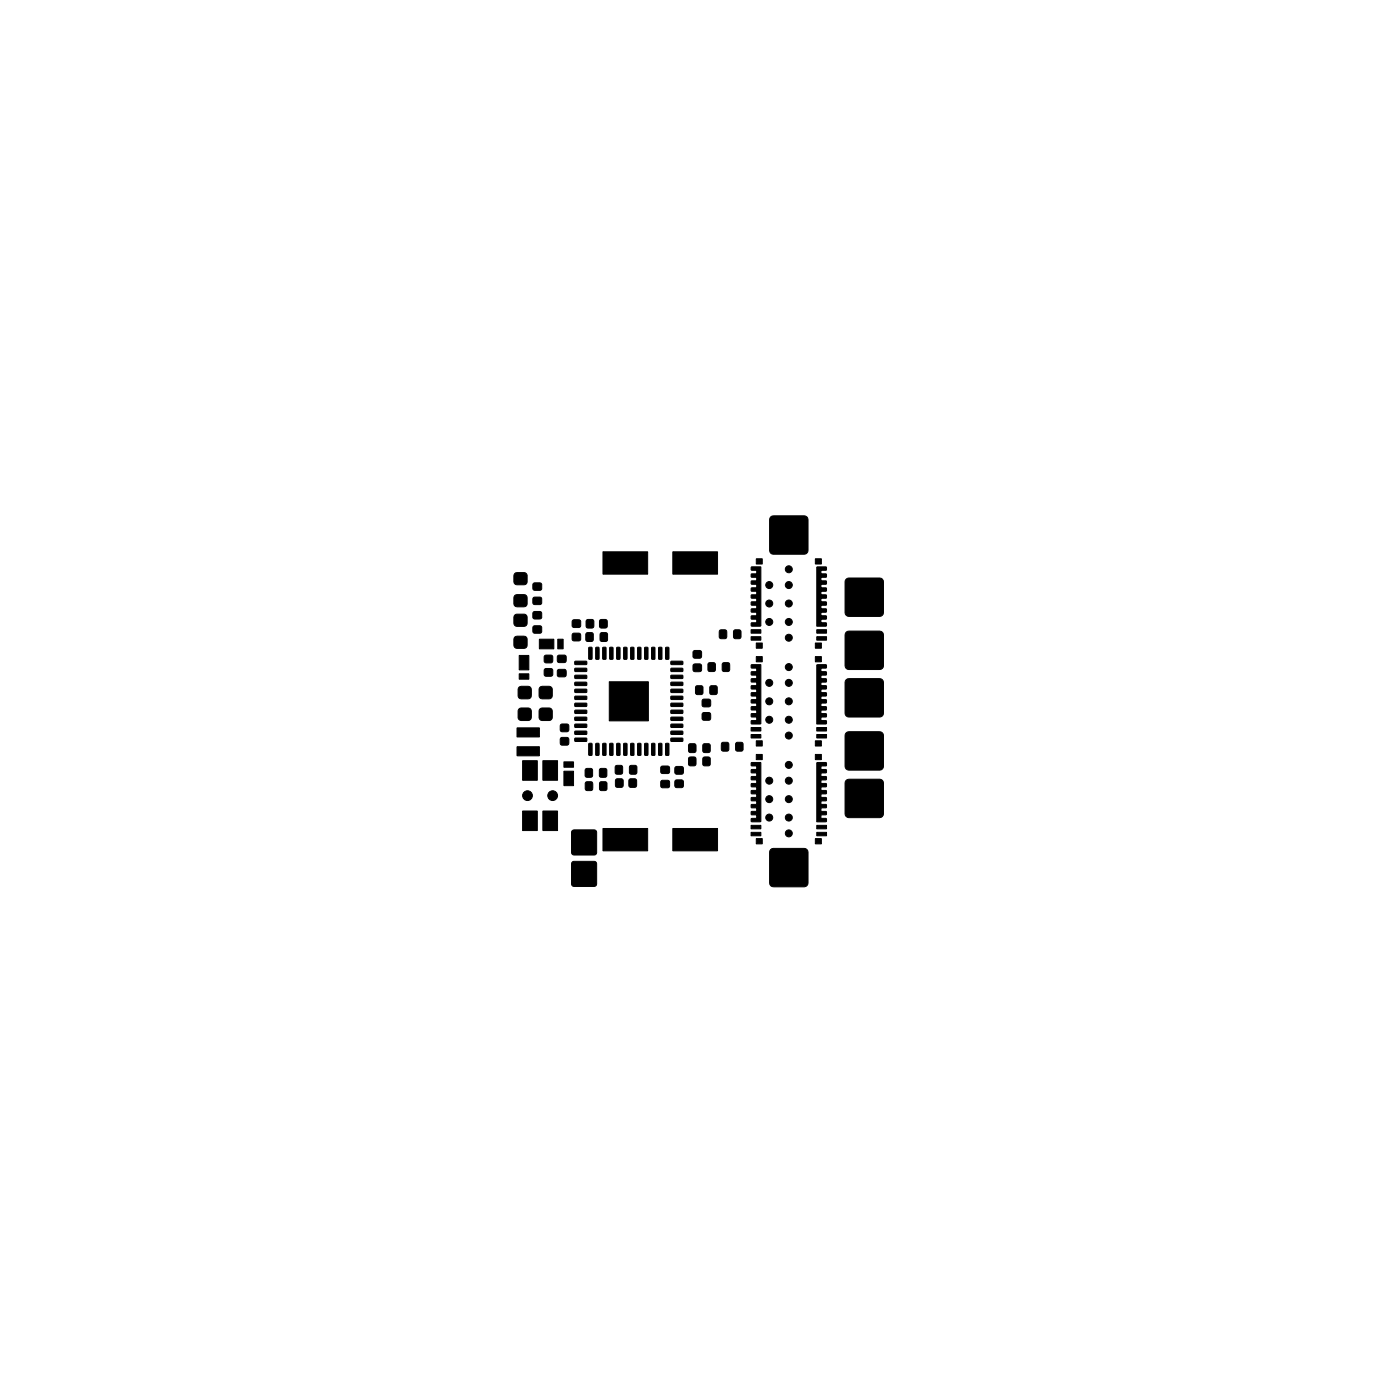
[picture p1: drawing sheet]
<svg xmlns="http://www.w3.org/2000/svg" width="100mm" height="100mm" viewBox="0 0 100 100" stroke-linecap="round" stroke-linejoin="round" font-family="sans-serif">
<g fill="#000" stroke="#000" stroke-width=".07">
<path d="M43.2 39.5h3.1v1.6h-3.1zM48.2 39.5h3.1v1.6h-3.1zM54.1 40h.5v.4h-.5zM55.2 37l.1-.1h2.3l.1 .1 .1 .2v2.2l-.1 .2-.1 .1h-2.3l-.1-.1-.1-.2v-2.2zM58.3 40h.5v.4h-.5zM36.8 45.6l.2-.1 .7 .1v.1v.6l-.2 .1-.7-.1v-.1zM36.8 44h.2h.7v.2v.6h-.2h-.7v-.2zM36.8 42.6h.2h.7v.2v.6h-.2h-.7v-.2zM36.8 41h.2h.7v.2v.6l-.2 .1-.7-.1v-.2zM37 52.1h1.6v.6h-1.6zM37 53.4h1.6v.7h-1.6zM37.1 50.7h.2h.7v.2v.6l-.2 .1-.7-.1v-.2z"/>
<path d="M37.1 49.2l.2-.1 .7 .1v.1v.6l-.2 .1-.7-.1v-.1zM37.4 54.4h1.1v1.4h-1.1zM37.4 58h1.1v1.4h-1.1zM37.2 48.2h.6v.4h-.6zM37.2 46.9h.6v1h-.6zM38.2 42.8h.5v.4h-.5zM38.2 41.7h.5v.5h-.5zM38.2 44.8h.5v.5h-.5zM38.2 43.8h.5v.5h-.5zM38.9 58h1v1.4h-1zM38.9 54.4h1v1.4h-1zM38.6 49.2l.2-.1 .7 .1v.1v.6l-.2 .1-.7-.1v-.1z"/>
<path d="M38.6 50.7h.2h.7v.2v.6l-.2 .1-.7-.1v-.2zM39 46.9h.5v.5h-.5zM39 47.9h.5v.5h-.5zM38.6 45.7h1v.7h-1zM39.9 45.7h.4v.7h-.4zM40.4 54.5h.6v.4h-.6zM40.4 55.2h.6v1h-.6zM39.9 46.9h.6v.5h-.6zM39.9 47.9h.6v.5h-.6zM40.1 51.9h.6v.4h-.6zM40.1 52.8h.6v.5h-.6zM41 59.4h1.6v1.7h-1.6z"/>
<path d="M41 45.4h.5v.4h-.5zM41 44.4h.5v.5h-.5zM41.1 47.3h.9v.2l-.8 .1zM41.1 47.8h.9v.2l-.8 .1zM41.1 48.3h.9v.2l-.8 .1zM41.1 48.8h.9v.2l-.8 .1zM41.1 49.3h.9v.2l-.8 .1zM41.1 49.8h.9v.2l-.8 .1zM41.1 50.3h.9v.2l-.8 .1zM41.1 50.8h.9v.2l-.8 .1zM41.1 51.3h.9v.2l-.8 .1zM41.1 51.8h.9v.2l-.8 .1z"/>
<path d="M41.1 52.3h.9v.2l-.8 .1zM41.1 52.8h.9v.2l-.8 .1zM41.9 56h.5v.5h-.5zM42.1 53.2h.3l-.1 .9-.2-.1zM42.1 46.3l.3 .1-.1 .8h-.2zM41.9 55h.5v.6h-.5zM42 45.3h.4v.6h-.4zM42 44.4h.5v.5h-.5zM42.6 53.2h.3l-.1 .9-.2-.1zM42.6 46.3l.3 .1-.1 .8h-.2zM42.9 56h.5v.5h-.5zM43.1 53.2h.3l-.1 .9-.2-.1z"/>
<path d="M43.1 46.3l.3 .1-.1 .8h-.2zM42.9 55h.5v.6h-.5zM42.9 44.4h.5v.5h-.5zM43 45.3h.4v.6h-.4zM43.6 48.8h2.8v2.8h-2.8zM43.6 53.2h.3l-.1 .9-.2-.1zM43.6 46.3l.3 .1-.1 .8h-.2zM44.1 53.2h.3l-.1 .9-.2-.1zM44.1 46.3l.3 .1-.1 .8h-.2zM44.1 54.8h.4v.6h-.4zM44.1 55.8h.5v.5h-.5zM44.6 53.2h.3l-.1 .9-.2-.1z"/>
<path d="M44.6 46.3l.3 .1-.1 .8h-.2zM45.1 53.2h.3l-.1 .9-.2-.1zM45.1 46.3l.3 .1-.1 .8h-.2zM45 55.8h.5v.5h-.5zM45.1 54.8h.4v.6h-.4zM45.6 53.2h.3l-.1 .9-.2-.1zM45.6 46.3l.3 .1-.1 .8h-.2zM46.1 53.2h.3l-.1 .9-.2-.1zM46.1 46.3l.3 .1-.1 .8h-.2zM43.2 59.3h3.1v1.6h-3.1zM46.6 53.2h.3l-.1 .9-.2-.1zM46.6 46.3l.3 .1-.1 .8h-.2z"/>
<path d="M47.1 53.2h.3l-.1 .9-.2-.1zM47.1 46.3l.3 .1-.1 .8h-.2zM47.3 55.9h.6v.4h-.6zM47.3 54.9h.6v.4h-.6zM47.6 53.2h.3l-.1 .9-.2-.1zM47.6 46.3l.3 .1-.1 .8h-.2zM48 52.8h.8l.1 .2-.9 .1zM48 52.3h.8l.1 .2-.9 .1zM48 51.8h.8l.1 .2-.9 .1zM48 51.3h.8l.1 .2-.9 .1zM48 50.8h.8l.1 .2-.9 .1zM48 50.3h.8l.1 .2-.9 .1z"/>
<path d="M48 49.8h.8l.1 .2-.9 .1zM48 49.3h.8l.1 .2-.9 .1zM48 48.8h.8l.1 .2-.9 .1zM48 48.3h.8l.1 .2-.9 .1zM48 47.8h.8l.1 .2-.9 .1zM48 47.3h.8l.1 .2-.9 .1zM48.3 54.9h.6v.5h-.6zM48.3 55.9h.6v.4h-.6zM49.3 54.2h.5v.6h-.5zM49.3 53.3h.5v.5h-.5zM49.6 46.6h.6v.5h-.6zM49.6 47.6h.6v.4h-.6z"/>
<path d="M50.3 54.2h.5v.6h-.5zM49.8 49.1h.5v.6h-.5zM50.7 47.5h.5v.5h-.5zM50.3 50.1h.5v.4h-.5zM50.3 51h.5v.5h-.5zM50.3 53.3h.5v.5h-.5zM50.8 49.1h.5v.6h-.5zM48.2 59.3h3.1v1.6h-3.1zM51.7 53.2h.4v.5h-.4zM51.7 47.5h.5v.5h-.5zM51.5 45.1h.5v.6h-.5zM52.7 53.2h.4v.5h-.4z"/>
<path d="M52.5 45.1h.5v.6h-.5zM53.8 47.6h.6v4.2h-.7l.1-.2h.4v-.3h-.5l.1-.2h.4v-.3h-.5l.1-.2h.4v-.3h-.5l.1-.2h.4v-.3h-.5l.1-.2h.4v-.3h-.5l.1-.2h.4v-.3h-.5l.1-.2h.4v-.3h-.5l.1-.2h.4v-.3h-.4zM53.8 54.6h.6v4.2h-.7l.1-.2h.4v-.3h-.5l.1-.2h.4v-.3h-.5l.1-.2h.4v-.3h-.5l.1-.2h.4v-.3h-.5l.1-.2h.4v-.3h-.5l.1-.2h.4v-.3h-.5l.1-.2h.4v-.3h-.5l.1-.2h.4v-.3h-.4zM53.8 40.6h.6v4.2h-.7l.1-.2h.4v-.3h-.5l.1-.2h.4v-.3h-.5l.1-.2h.4v-.3h-.5l.1-.2h.4v-.3h-.5l.1-.2h.4v-.3h-.5l.1-.2h.4v-.3h-.5l.1-.2h.4v-.3h-.5l.1-.2h.4v-.3h-.4zM53.7 52.1h.7v.2h-.7zM53.7 52.6h.7v.2h-.7zM53.7 59.1h.7v.2h-.7zM53.7 59.6h.7v.2h-.7zM53.7 45.1h.7v.2h-.7zM53.7 45.6h.7v.2h-.7zM54.1 47h.5v.4h-.5zM54.1 53h.5v.4h-.5z"/>
<path d="M54.1 54h.5v.4h-.5zM54.1 46h.5v.4h-.5zM58.3 53h.5v.4h-.5zM58.3 47h.5v.4h-.5zM58.3 54h.5v.4h-.5zM58.3 46h.5v.4h-.5zM58.4 47.6h.7v.2h-.4v.3h.4v.2h-.4v.3h.4v.2h-.4v.3h.4v.2h-.4v.3h.4v.2h-.4v.3h.4v.2h-.4v.3h.4v.2h-.4v.3h.4v.2h-.4v.3h.4v.2h-.7zM58.4 54.6h.7v.2h-.4v.3h.4v.2h-.4v.3h.4v.2h-.4v.3h.4v.2h-.4v.3h.4v.2h-.4v.3h.4v.2h-.4v.3h.4v.2h-.4v.3h.4v.2h-.4v.3h.4v.2h-.7zM58.4 40.6h.7v.2h-.4v.3h.4v.2h-.4v.3h.4v.2h-.4v.3h.4v.2h-.4v.3h.4v.2h-.4v.3h.4v.2h-.4v.3h.4v.2h-.4v.3h.4v.2h-.4v.3h.4v.2h-.7zM58.4 52.6h.7v.2h-.7zM58.4 52.1h.7v.2h-.7zM58.4 59.6h.7v.2h-.7z"/>
<path d="M58.4 59.1h.7v.2h-.7zM58.4 45.6h.7v.2h-.7zM58.4 45.1h.7v.2h-.7zM60.6 52.4h.1h2.3h.1l.1 .2v2.2l-.1 .2-.1 .1h-2.3l-.1-.1-.1-.2v-2.2zM60.6 48.6h.1h2.3h.1l.1 .2v2.2l-.1 .2-.1 .1h-2.3l-.1-.1-.1-.2v-2.2zM60.6 45.2h.1h2.3h.1l.1 .2v2.2l-.1 .2-.1 .1h-2.3l-.1-.1-.1-.2v-2.2zM60.6 41.4h.1h2.3h.1l.1 .2v2.2l-.1 .2-.1 .1h-2.3l-.1-.1-.1-.2v-2.2zM60.6 55.8h.1h2.3h.1l.1 .2v2.2l-.1 .2-.1 .1h-2.3l-.1-.1-.1-.2v-2.2zM41 61.7h1.6v1.7h-1.6zM54.1 60h.5v.4h-.5zM55.2 60.8l.1-.1h2.3l.1 .1 .1 .2v2.2l-.1 .2-.1 .1h-2.3l-.1-.1-.1-.2v-2.2zM58.3 60h.5v.4h-.5z"/>
<circle cx="37.7" cy="56.9" r=".35"/>
<circle cx="39.6" cy="56.9" r=".35"/>
<circle cx="55" cy="51.5" r=".25"/>
<circle cx="55" cy="44.5" r=".25"/>
<circle cx="55" cy="50.2" r=".25"/>
<circle cx="55" cy="43.2" r=".25"/>
<circle cx="55" cy="58.5" r=".25"/>
<circle cx="55.1" cy="57.2" r=".25"/>
<circle cx="55.1" cy="41.9" r=".25"/>
<circle cx="55.1" cy="55.9" r=".25"/>
<circle cx="55.1" cy="48.9" r=".25"/>
<circle cx="56.4" cy="45.6" r=".25"/>
<circle cx="56.4" cy="44.5" r=".25"/>
<circle cx="56.4" cy="54.7" r=".25"/>
<circle cx="56.4" cy="59.6" r=".25"/>
<circle cx="56.4" cy="52.6" r=".25"/>
<circle cx="56.4" cy="51.5" r=".25"/>
<circle cx="56.4" cy="43.2" r=".25"/>
<circle cx="56.4" cy="50.2" r=".25"/>
<circle cx="56.4" cy="58.5" r=".25"/>
<circle cx="56.5" cy="57.2" r=".25"/>
<circle cx="56.5" cy="41.9" r=".25"/>
<circle cx="56.5" cy="55.9" r=".25"/>
<circle cx="56.5" cy="48.9" r=".25"/>
<circle cx="56.5" cy="40.7" r=".25"/>
<circle cx="56.5" cy="47.7" r=".25"/>
</g>
</svg>
